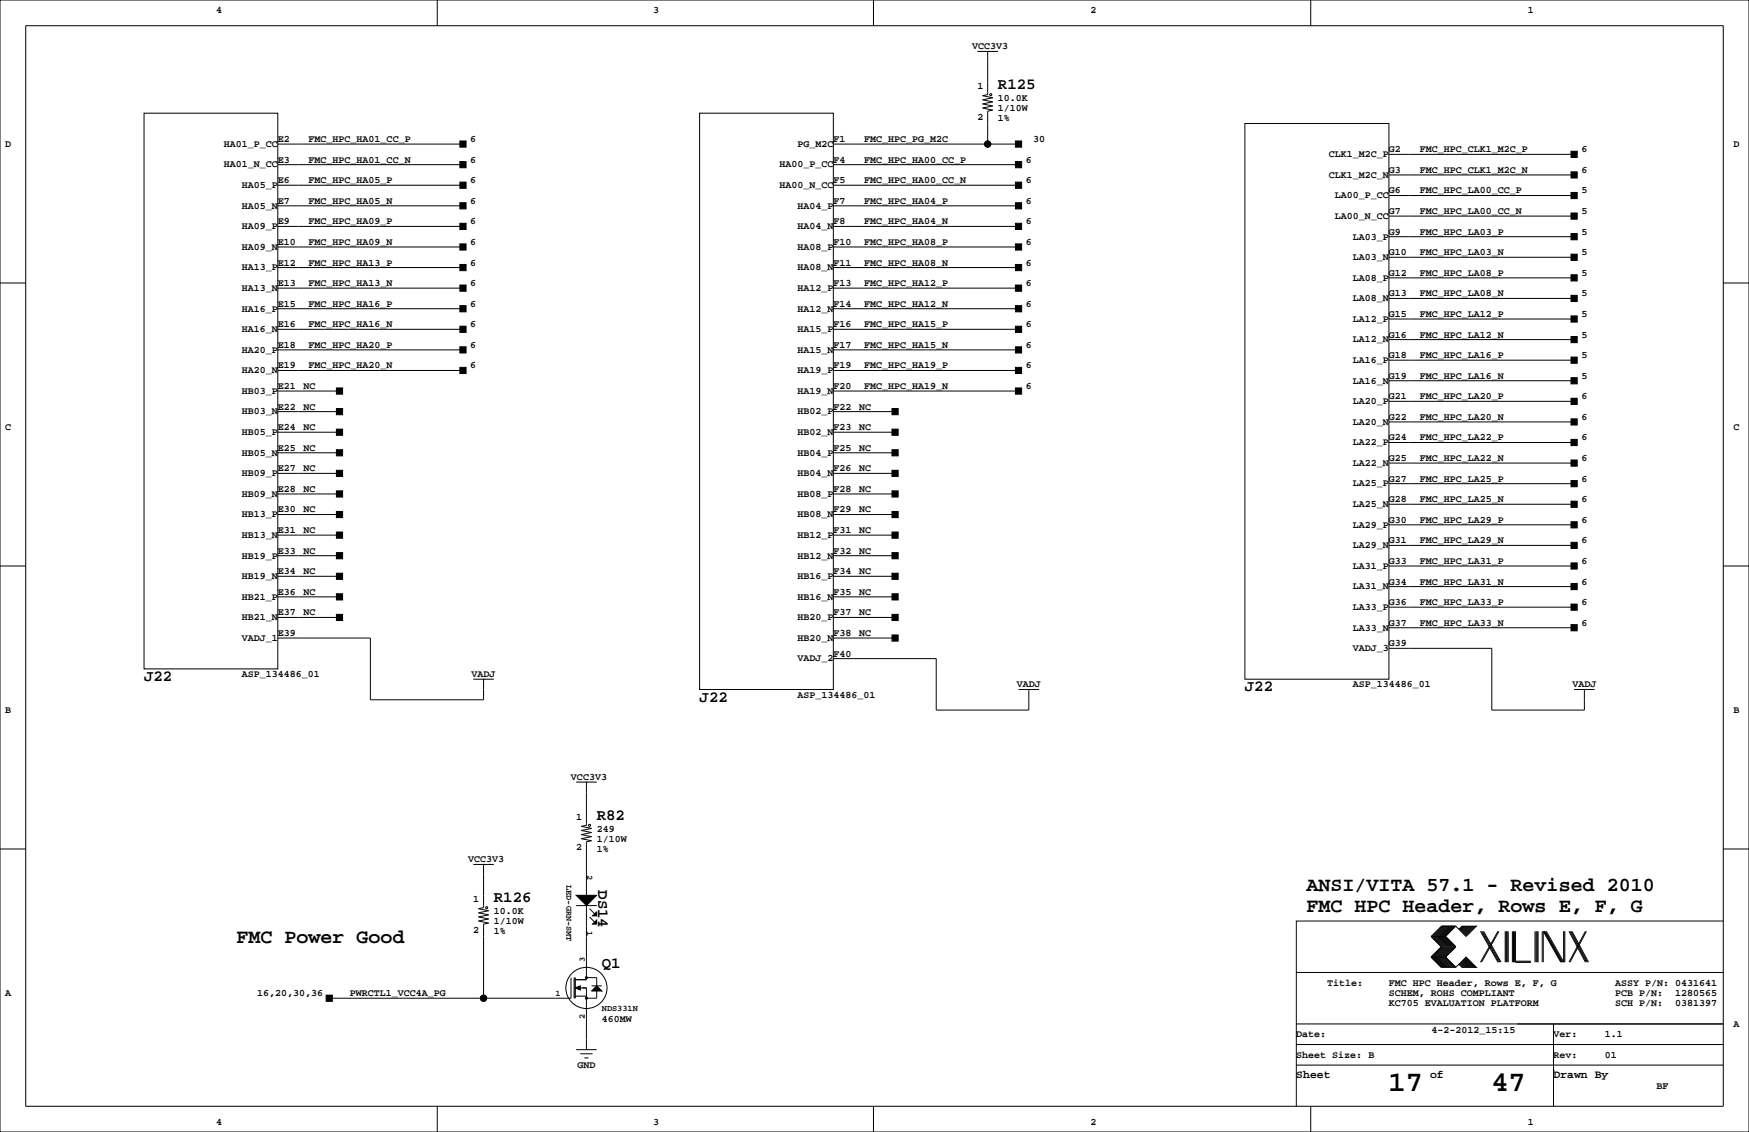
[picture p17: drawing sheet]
<svg xmlns="http://www.w3.org/2000/svg" width="432mm" height="279mm" viewBox="0 0 432 279" stroke-linecap="round" stroke-linejoin="round" font-family="sans-serif">
<defs><g id="words">
<g font-size="7.1">
<text x="342.8" y="269.3">17</text>
<text x="368.2" y="269.3">47</text>
</g>
<g font-size="4.9">
<text x="322.6" y="220">ANSI/VITA 57.1 - Revised 2010</text>
<text x="322.6" y="225.1">FMC HPC Header, Rows E, F, G</text>
<text x="58.4" y="232.7">FMC Power Good</text>
</g>
<g font-size="3.9">
<text x="246.4" y="22.1">R125</text>
<text x="35.6" y="168.1">J22</text>
<text x="172.7" y="173.2">J22</text>
<text x="307.3" y="170.7">J22</text>
<text x="147.3" y="202.4">R82</text>
<text x="147.7" y="219.7" transform="rotate(90 147.7 219.7)">DS14</text>
<text x="121.9" y="222.7">R126</text>
<text x="148.6" y="239">Q1</text>
</g>
<g font-size="2.8">
<text x="320" y="266.1">Sheet</text>
<text x="353.1" y="266.1">of</text>
<text x="383.5" y="266.1">Drawn By</text>
</g>
<g font-size="2.5">
<text x="53.3" y="3.3">4</text>
<text x="161.3" y="3.3">3</text>
<text x="269.2" y="3.3">2</text>
<text x="377.2" y="3.3">1</text>
<text x="240" y="12.2">VCC3V3</text>
<text x="241.3" y="21.9">1</text>
<text x="241.3" y="29.6">2</text>
<text x="246.4" y="24.9">10.0K</text>
<text x="246.4" y="27.4">1/10W</text>
<text x="246.4" y="30">1%</text>
<text x="68.6" y="35.1">E2</text>
<text x="76.2" y="35.1">FMC_HPC_HA01_CC_P</text>
<text x="116.1" y="35.1">6</text>
<text x="205.7" y="35.1">F1</text>
<text x="213.4" y="35.1">FMC_HPC_PG_M2C</text>
<text x="255.1" y="35.1">30</text>
<text x="1.3" y="36.3">D</text>
<text x="55.2" y="36.3">HA01_P_CC</text>
<text x="55.2" y="41.3">HA01_N_CC</text>
<text x="68.6" y="40.1">E3</text>
<text x="76.2" y="40.1">FMC_HPC_HA01_CC_N</text>
<text x="116.1" y="40.1">6</text>
<text x="192.4" y="41.3">HA00_P_CC</text>
<text x="196.8" y="36.3">PG_M2C</text>
<text x="205.7" y="40.1">F4</text>
<text x="213.4" y="40.1">FMC_HPC_HA00_CC_P</text>
<text x="253.3" y="40.1">6</text>
<text x="328.1" y="38.8">CLK1_M2C_P</text>
<text x="342.9" y="37.6">G2</text>
<text x="350.5" y="37.6">FMC_HPC_CLK1_M2C_P</text>
<text x="390.4" y="37.6">6</text>
<text x="428" y="36.3">D</text>
<text x="59.7" y="46.4">HA05_P</text>
<text x="68.6" y="45.2">E6</text>
<text x="76.2" y="45.2">FMC_HPC_HA05_P</text>
<text x="116.1" y="45.2">6</text>
<text x="192.4" y="46.4">HA00_N_CC</text>
<text x="205.7" y="45.2">F5</text>
<text x="213.4" y="45.2">FMC_HPC_HA00_CC_N</text>
<text x="253.3" y="45.2">6</text>
<text x="328.1" y="43.9">CLK1_M2C_N</text>
<text x="342.9" y="47.8">G6</text>
<text x="342.9" y="42.7">G3</text>
<text x="350.5" y="42.7">FMC_HPC_CLK1_M2C_N</text>
<text x="350.5" y="47.8">FMC_HPC_LA00_CC_P</text>
<text x="390.4" y="42.7">6</text>
<text x="390.4" y="47.8">5</text>
<text x="59.7" y="51.5">HA05_N</text>
<text x="68.6" y="50.3">E7</text>
<text x="76.2" y="50.3">FMC_HPC_HA05_N</text>
<text x="116.1" y="50.3">6</text>
<text x="196.8" y="51.5">HA04_P</text>
<text x="205.7" y="50.3">F7</text>
<text x="213.4" y="50.3">FMC_HPC_HA04_P</text>
<text x="253.3" y="50.3">6</text>
<text x="329.6" y="49">LA00_P_CC</text>
<text x="342.9" y="52.8">G7</text>
<text x="350.5" y="52.8">FMC_HPC_LA00_CC_N</text>
<text x="390.4" y="52.8">5</text>
<text x="59.7" y="56.6">HA09_P</text>
<text x="68.6" y="55.4">E9</text>
<text x="76.2" y="55.4">FMC_HPC_HA09_P</text>
<text x="116.1" y="55.4">6</text>
<text x="196.8" y="56.6">HA04_N</text>
<text x="205.7" y="55.4">F8</text>
<text x="213.4" y="55.4">FMC_HPC_HA04_N</text>
<text x="253.3" y="55.4">6</text>
<text x="329.6" y="54">LA00_N_CC</text>
<text x="334" y="59.1">LA03_P</text>
<text x="342.9" y="57.9">G9</text>
<text x="350.5" y="57.9">FMC_HPC_LA03_P</text>
<text x="390.4" y="57.9">5</text>
<text x="59.7" y="61.7">HA09_N</text>
<text x="68.6" y="60.5">E10</text>
<text x="68.6" y="65.5">E12</text>
<text x="76.2" y="65.5">FMC_HPC_HA13_P</text>
<text x="76.2" y="60.5">FMC_HPC_HA09_N</text>
<text x="116.1" y="65.5">6</text>
<text x="116.1" y="60.5">6</text>
<text x="196.8" y="61.7">HA08_P</text>
<text x="205.7" y="65.5">F11</text>
<text x="205.7" y="60.5">F10</text>
<text x="213.4" y="65.5">FMC_HPC_HA08_N</text>
<text x="213.4" y="60.5">FMC_HPC_HA08_P</text>
<text x="253.3" y="65.5">6</text>
<text x="253.3" y="60.5">6</text>
<text x="334" y="64.2">LA03_N</text>
<text x="342.9" y="63">G10</text>
<text x="350.5" y="63">FMC_HPC_LA03_N</text>
<text x="390.4" y="63">5</text>
<text x="59.7" y="66.7">HA13_P</text>
<text x="59.7" y="71.8">HA13_N</text>
<text x="68.6" y="70.6">E13</text>
<text x="76.2" y="70.6">FMC_HPC_HA13_N</text>
<text x="116.1" y="70.6">6</text>
<text x="196.8" y="71.8">HA12_P</text>
<text x="196.8" y="66.7">HA08_N</text>
<text x="205.7" y="70.6">F13</text>
<text x="213.4" y="70.6">FMC_HPC_HA12_P</text>
<text x="253.3" y="70.6">6</text>
<text x="334" y="69.3">LA08_P</text>
<text x="342.9" y="68.1">G12</text>
<text x="350.5" y="68.1">FMC_HPC_LA08_P</text>
<text x="390.4" y="68.1">5</text>
<text x="59.7" y="76.9">HA16_P</text>
<text x="68.6" y="75.7">E15</text>
<text x="76.2" y="75.7">FMC_HPC_HA16_P</text>
<text x="116.1" y="75.7">6</text>
<text x="196.8" y="76.9">HA12_N</text>
<text x="205.7" y="75.7">F14</text>
<text x="213.4" y="75.7">FMC_HPC_HA12_N</text>
<text x="253.3" y="75.7">6</text>
<text x="334" y="74.4">LA08_N</text>
<text x="342.9" y="73.2">G13</text>
<text x="350.5" y="73.2">FMC_HPC_LA08_N</text>
<text x="390.4" y="73.2">5</text>
<text x="59.7" y="82">HA16_N</text>
<text x="68.6" y="80.8">E16</text>
<text x="76.2" y="80.8">FMC_HPC_HA16_N</text>
<text x="116.1" y="80.8">6</text>
<text x="196.8" y="82">HA15_P</text>
<text x="205.7" y="80.8">F16</text>
<text x="213.4" y="80.8">FMC_HPC_HA15_P</text>
<text x="253.3" y="80.8">6</text>
<text x="334" y="79.4">LA12_P</text>
<text x="342.9" y="83.3">G16</text>
<text x="342.9" y="78.2">G15</text>
<text x="350.5" y="78.2">FMC_HPC_LA12_P</text>
<text x="350.5" y="83.3">FMC_HPC_LA12_N</text>
<text x="390.4" y="78.2">5</text>
<text x="390.4" y="83.3">5</text>
<text x="59.7" y="87.1">HA20_P</text>
<text x="68.6" y="85.9">E18</text>
<text x="76.2" y="85.9">FMC_HPC_HA20_P</text>
<text x="116.1" y="85.9">6</text>
<text x="196.8" y="87.1">HA15_N</text>
<text x="205.7" y="85.9">F17</text>
<text x="213.4" y="85.9">FMC_HPC_HA15_N</text>
<text x="253.3" y="85.9">6</text>
<text x="334" y="89.6">LA16_P</text>
<text x="334" y="84.5">LA12_N</text>
<text x="342.9" y="88.4">G18</text>
<text x="350.5" y="88.4">FMC_HPC_LA16_P</text>
<text x="390.4" y="88.4">5</text>
<text x="59.7" y="92.1">HA20_N</text>
<text x="68.6" y="90.9">E19</text>
<text x="76.2" y="90.9">FMC_HPC_HA20_N</text>
<text x="116.1" y="90.9">6</text>
<text x="196.8" y="92.1">HA19_P</text>
<text x="205.7" y="90.9">F19</text>
<text x="213.4" y="90.9">FMC_HPC_HA19_P</text>
<text x="253.3" y="90.9">6</text>
<text x="334" y="94.7">LA16_N</text>
<text x="342.9" y="93.5">G19</text>
<text x="350.5" y="93.5">FMC_HPC_LA16_N</text>
<text x="390.4" y="93.5">5</text>
<text x="59.7" y="97.2">HB03_P</text>
<text x="68.6" y="96">E21</text>
<text x="68.6" y="101.1">E22</text>
<text x="74.9" y="101.1">NC</text>
<text x="74.9" y="96">NC</text>
<text x="196.8" y="97.2">HA19_N</text>
<text x="205.7" y="101.1">F22</text>
<text x="205.7" y="96">F20</text>
<text x="212.1" y="101.1">NC</text>
<text x="213.4" y="96">FMC_HPC_HA19_N</text>
<text x="253.3" y="96">6</text>
<text x="334" y="99.8">LA20_P</text>
<text x="342.9" y="98.6">G21</text>
<text x="350.5" y="98.6">FMC_HPC_LA20_P</text>
<text x="390.4" y="98.6">6</text>
<text x="1.3" y="106.2">C</text>
<text x="59.7" y="102.3">HB03_N</text>
<text x="59.7" y="107.4">HB05_P</text>
<text x="68.6" y="106.2">E24</text>
<text x="74.9" y="106.2">NC</text>
<text x="196.8" y="107.4">HB02_N</text>
<text x="196.8" y="102.3">HB02_P</text>
<text x="205.7" y="106.2">F23</text>
<text x="212.1" y="106.2">NC</text>
<text x="334" y="104.8">LA20_N</text>
<text x="342.9" y="103.6">G22</text>
<text x="350.5" y="103.6">FMC_HPC_LA20_N</text>
<text x="390.4" y="103.6">6</text>
<text x="428" y="106.2">C</text>
<text x="59.7" y="112.5">HB05_N</text>
<text x="68.6" y="111.3">E25</text>
<text x="74.9" y="111.3">NC</text>
<text x="196.8" y="112.5">HB04_P</text>
<text x="205.7" y="111.3">F25</text>
<text x="212.1" y="111.3">NC</text>
<text x="334" y="109.9">LA22_P</text>
<text x="342.9" y="113.8">G25</text>
<text x="342.9" y="108.7">G24</text>
<text x="350.5" y="108.7">FMC_HPC_LA22_P</text>
<text x="350.5" y="113.8">FMC_HPC_LA22_N</text>
<text x="390.4" y="108.7">6</text>
<text x="390.4" y="113.8">6</text>
<text x="59.7" y="117.5">HB09_P</text>
<text x="68.6" y="116.3">E27</text>
<text x="74.9" y="116.3">NC</text>
<text x="196.8" y="117.5">HB04_N</text>
<text x="205.7" y="116.3">F26</text>
<text x="212.1" y="116.3">NC</text>
<text x="334" y="115">LA22_N</text>
<text x="342.9" y="118.9">G27</text>
<text x="350.5" y="118.9">FMC_HPC_LA25_P</text>
<text x="390.4" y="118.9">6</text>
<text x="59.7" y="122.6">HB09_N</text>
<text x="68.6" y="121.4">E28</text>
<text x="74.9" y="121.4">NC</text>
<text x="196.8" y="122.6">HB08_P</text>
<text x="205.7" y="121.4">F28</text>
<text x="212.1" y="121.4">NC</text>
<text x="334" y="125.2">LA25_N</text>
<text x="334" y="120.1">LA25_P</text>
<text x="342.9" y="124">G28</text>
<text x="350.5" y="124">FMC_HPC_LA25_N</text>
<text x="390.4" y="124">6</text>
<text x="59.7" y="127.7">HB13_P</text>
<text x="68.6" y="126.5">E30</text>
<text x="68.6" y="131.6">E31</text>
<text x="74.9" y="126.5">NC</text>
<text x="74.9" y="131.6">NC</text>
<text x="196.8" y="127.7">HB08_N</text>
<text x="205.7" y="131.6">F31</text>
<text x="205.7" y="126.5">F29</text>
<text x="212.1" y="126.5">NC</text>
<text x="212.1" y="131.6">NC</text>
<text x="334" y="130.2">LA29_P</text>
<text x="342.9" y="129">G30</text>
<text x="350.5" y="129">FMC_HPC_LA29_P</text>
<text x="390.4" y="129">6</text>
<text x="59.7" y="132.8">HB13_N</text>
<text x="59.7" y="137.9">HB19_P</text>
<text x="68.6" y="136.7">E33</text>
<text x="74.9" y="136.7">NC</text>
<text x="196.8" y="137.9">HB12_N</text>
<text x="196.8" y="132.8">HB12_P</text>
<text x="205.7" y="136.7">F32</text>
<text x="212.1" y="136.7">NC</text>
<text x="334" y="135.3">LA29_N</text>
<text x="342.9" y="134.1">G31</text>
<text x="350.5" y="134.1">FMC_HPC_LA29_N</text>
<text x="390.4" y="134.1">6</text>
<text x="59.7" y="142.9">HB19_N</text>
<text x="68.6" y="141.7">E34</text>
<text x="74.9" y="141.7">NC</text>
<text x="196.8" y="142.9">HB16_P</text>
<text x="205.7" y="141.7">F34</text>
<text x="212.1" y="141.7">NC</text>
<text x="334" y="140.4">LA31_P</text>
<text x="342.9" y="139.2">G33</text>
<text x="350.5" y="139.2">FMC_HPC_LA31_P</text>
<text x="390.4" y="139.2">6</text>
<text x="59.7" y="148">HB21_P</text>
<text x="68.6" y="146.8">E36</text>
<text x="74.9" y="146.8">NC</text>
<text x="196.8" y="148">HB16_N</text>
<text x="205.7" y="146.8">F35</text>
<text x="212.1" y="146.8">NC</text>
<text x="334" y="145.5">LA31_N</text>
<text x="342.9" y="149.4">G36</text>
<text x="342.9" y="144.3">G34</text>
<text x="350.5" y="144.3">FMC_HPC_LA31_N</text>
<text x="350.5" y="149.4">FMC_HPC_LA33_P</text>
<text x="390.4" y="144.3">6</text>
<text x="390.4" y="149.4">6</text>
<text x="59.7" y="153.1">HB21_N</text>
<text x="68.6" y="151.9">E37</text>
<text x="74.9" y="151.9">NC</text>
<text x="196.8" y="153.1">HB20_P</text>
<text x="205.7" y="151.9">F37</text>
<text x="212.1" y="151.9">NC</text>
<text x="334" y="155.6">LA33_N</text>
<text x="334" y="150.6">LA33_P</text>
<text x="342.9" y="154.4">G37</text>
<text x="350.5" y="154.4">FMC_HPC_LA33_N</text>
<text x="390.4" y="154.4">6</text>
<text x="59.7" y="158.2">VADJ_1</text>
<text x="68.6" y="157">E39</text>
<text x="196.8" y="158.2">HB20_N</text>
<text x="205.7" y="157">F38</text>
<text x="212.1" y="157">NC</text>
<text x="334" y="160.7">VADJ_3</text>
<text x="342.9" y="159.5">G39</text>
<text x="59.7" y="167.1">ASP_134486_01</text>
<text x="116.4" y="167.1">VADJ</text>
<text x="196.8" y="163.3">VADJ_2</text>
<text x="205.7" y="162.1">F40</text>
<text x="196.8" y="172.2">ASP_134486_01</text>
<text x="251" y="169.7">VADJ</text>
<text x="334" y="169.7">ASP_134486_01</text>
<text x="388.2" y="169.7">VADJ</text>
<text x="1.3" y="176">B</text>
<text x="428" y="176">B</text>
<text x="141" y="192.5">VCC3V3</text>
<text x="142.2" y="202.3">1</text>
<text x="142.2" y="209.9">2</text>
<text x="147.3" y="205.2">249</text>
<text x="147.3" y="207.8">1/10W</text>
<text x="115.6" y="212.9">VCC3V3</text>
<text x="147.3" y="210.3">1%</text>
<text x="116.8" y="222.6">1</text>
<text x="121.9" y="225.6">10.0K</text>
<text x="116.8" y="230.2">2</text>
<text x="121.9" y="230.6">1%</text>
<text x="121.9" y="228.1">1/10W</text>
<text x="1.3" y="245.9">A</text>
<text x="63.5" y="245.9">16,20,30,36</text>
<text x="86.4" y="245.9">PWRCTL1_VCC4A_PG</text>
<text x="327.7" y="243.3">Title:</text>
<text x="342.9" y="245.9">SCHEM, ROHS COMPLIANT</text>
<text x="342.9" y="243.3">FMC HPC Header, Rows E, F, G</text>
<text x="398.8" y="243.3">ASSY P/N: 0431641</text>
<text x="398.8" y="245.9">PCB P/N:</text>
<text x="413.6" y="245.9">1280565</text>
<text x="342.9" y="248.4">KC705 EVALUATION PLATFORM</text>
<text x="398.8" y="248.4">SCH P/N:</text>
<text x="413.6" y="248.4">0381397</text>
<text x="148.6" y="252.2">460MW</text>
<text x="320" y="256">Date:</text>
<text x="353.4" y="255">4-2-2012_15:15</text>
<text x="383.5" y="256">Ver:</text>
<text x="396.2" y="256">1.1</text>
<text x="428" y="253.5">A</text>
<text x="142.6" y="263.7">GND</text>
<text x="320" y="261.1">Sheet Size: B</text>
<text x="383.5" y="261.1">Rev:</text>
<text x="396.2" y="261.1">01</text>
<text x="408.9" y="268.7">BF</text>
<text x="53.3" y="277.6">4</text>
<text x="161.3" y="277.6">3</text>
<text x="269.2" y="277.6">2</text>
<text x="377.2" y="277.6">1</text>
</g>
<g font-size="2.1">
<text x="145" y="215.9" transform="rotate(90 145 215.9)">2</text>
<text x="139.9" y="218.4" transform="rotate(90 139.9 218.4)">LED-GRN-SMT</text>
<text x="145" y="229.9" transform="rotate(90 145 229.9)">1</text>
<text x="144.3" y="237.5" transform="rotate(-90 144.3 237.5)">3</text>
<text x="137.2" y="245.9">1</text>
<text x="144.3" y="251.5" transform="rotate(-90 144.3 251.5)">2</text>
<text x="148.6" y="249.5">NDS331N</text>
</g>
</g></defs>
<g fill="none" stroke="#000" stroke-width=".25">
<path d="M0 0h431.8v279.4h-431.8zM6.3 6.4h419.1v266.6h-419.1zM107.9 0v6.4M215.6 0v6.4M241.3 12.7h5.1M243.8 12.7h.1M243.8 12.7v10.7l-1.2 .2 2.5 .5-2.5 .5 2.5 .5-2.5 .6 2.5 .5-2.5 .5 2.5 .5-1.3 .2v8.2M323.6 0v6.4M35.6 27.9h33v137.2h-33zM68.6 35.6h45.7M172.7 27.9h33v142.3h-33zM205.7 35.6h45.8"/>
<path d="M307.3 30.5h35.6v137.1h-35.6zM342.9 38.1h45.7M68.6 40.6h45.7M68.6 55.9h45.7M68.6 45.7h45.7M68.6 50.8h45.7M205.7 40.6h45.8M205.7 55.9h45.8M205.7 45.7h45.8M205.7 50.8h45.8M342.9 58.4h45.7M342.9 53.3h45.7"/>
<path d="M342.9 48.3h45.7M342.9 43.2h45.7M0 69.8h6.3M68.6 61h45.7M68.6 66h45.7M68.6 71.1h45.7M68.6 76.2h45.7M205.7 61h45.8M205.7 66h45.8M205.7 71.1h45.8M205.7 76.2h45.8M342.9 78.7h45.7"/>
<path d="M342.9 73.7h45.7M342.9 68.6h45.7M342.9 63.5h45.7M425.4 69.8h6.4M68.6 81.3h45.7M68.6 86.4h45.7M68.6 91.4h45.7M68.6 96.5h15.2M205.7 81.3h45.8M205.7 86.4h45.8M205.7 91.4h45.8M205.7 96.5h45.8"/>
<path d="M342.9 99.1h45.7M342.9 94h45.7M342.9 88.9h45.7M342.9 83.8h45.7M68.6 116.8h15.2M68.6 111.8h15.2M68.6 101.6h15.2M68.6 106.7h15.2M205.7 116.8h15.3M205.7 111.8h15.3M205.7 101.6h15.3M205.7 106.7h15.3"/>
<path d="M342.9 119.4h45.7M342.9 114.3h45.7M342.9 109.2h45.7M342.9 104.1h45.7M0 139.7h6.3M68.6 137.2h15.2M68.6 132.1h15.2M68.6 127h15.2M68.6 121.9h15.2M205.7 137.2h15.3M205.7 132.1h15.3M205.7 127h15.3"/>
<path d="M205.7 121.9h15.3M342.9 139.7h45.7M342.9 134.6h45.7M342.9 129.5h45.7M342.9 124.5h45.7M425.4 139.7h6.4M68.6 157.5h22.8v15.2h28v-5.1M68.6 147.3h15.2M68.6 142.2h15.2M68.6 152.4h15.2M205.7 147.3h15.3M205.7 142.2h15.3"/>
<path d="M205.7 157.5h15.3M205.7 152.4h15.3M342.9 154.9h45.7M342.9 149.9h45.7M342.9 144.8h45.7M116.8 167.6h5.1M119.4 167.6h.1M205.7 162.6h25.4v12.7h22.9v-5.1M251.5 170.2h5M254 170.2h.1M342.9 160h25.4v15.3h22.9v-5.1M388.6 170.2h5.1"/>
<path d="M391.2 170.2h.1M142.2 193h5.1M144.8 193h.1M144.8 193v10.7l-1.3 .3 2.5 .5-2.5 .5 2.5 .5-2.5 .5 2.5 .5-2.5 .5 2.5 .5-1.2 .3v13.2M0 209.5h6.3M116.8 213.4h5.1M119.4 213.4h.1M119.4 213.4v10.6l-1.3 .3 2.5 .5-2.5 .5 2.5 .5-2.5 .5 2.5 .5-2.5 .5 2.5 .5-1.2 .3v18.3M425.4 209.5h6.4M142.2 223.5h5.1M144.8 223.5v18.3h-2.8M145.5 224.3l1.3 1.3"/>
<path d="M145.5 226.3l1.3 1.3M353.3 236.2l2.6 2.6h3.5M353.3 231.1l2.6 2.6-2.6 2.5M353.3 236.2h3.6M353.3 231.1h3.6M356.1 228.6l-2.5 2.5 2.5 2.6-2.5 2.5 2.5 2.6M356.4 228.6l-2.6 2.5 2.6 2.6-2.6 2.5 2.6 2.6M356.6 228.6l-2.5 2.5 2.5 2.6-2.5 2.5 2.5 2.6M356.9 228.6l-2.6 2.5 2.6 2.6-2.6 2.5 2.6 2.6M356.9 231.1l2.5 2.6-2.5 2.5M356.9 236.2l2.5 2.6M357.1 228.6l-2.5 2.5 2.5 2.6-2.5 2.5 2.5 2.6"/>
<path d="M357.4 228.6l-2.6 2.5 2.6 2.6-2.6 2.5 2.6 2.6M357.6 228.6l-2.5 2.5 2.5 2.6-2.5 2.5 2.5 2.6M357.9 228.6l-2.6 2.5 2.6 2.6-2.6 2.5 2.6 2.6M358.1 228.6l-2.5 2.5 2.5 2.6-2.5 2.5 2.5 2.6M358.4 228.6l-2.5 2.5 2.5 2.6-2.5 2.5 2.5 2.6M358.6 228.6l-2.5 2.5 2.5 2.6-2.5 2.5 2.5 2.6M358.9 228.6l-2.5 2.5 2.5 2.6-2.5 2.5 2.5 2.6M359.2 228.6l-2.6 2.5 2.6 2.6-2.6 2.5 2.6 2.6M359.4 228.6l2.5 2.5 2.6-2.5h-3.6l-.7 .8M359.4 228.6h-3.5l-2.6 2.5M359.4 228.6l-2.5 2.5M360.2 238l.7 .8h3.6l-2.6-2.6-2.5 2.6"/>
<path d="M360.4 237.7l1 1.1M360.4 238l.8 .8M360.7 237.5l1.2 1.3M360.7 237.7l1 1.1M360.9 237.2l1.6 1.6M360.9 237.5l1.3 1.3M361.2 237l1.8 1.8M361.2 237.2l1.5 1.6M361.2 228.6l-.8 .8M361.4 236.7l2.1 2.1M361.4 237l1.8 1.8M361.4 228.6l-1 1"/>
<path d="M361.7 236.5l2.3 2.3M361.7 236.7l2 2.1M361.7 228.6l-1 1M361.9 236.5l2.3 2.3M361.9 228.6l-1.2 1.3M362.2 228.6l-1.3 1.3M362.5 228.6l-1.6 1.5M362.7 228.6l-1.5 1.5M363 228.6l-1.8 1.8M363.2 228.6l-1.8 1.8M363.5 228.6l-2.1 2M363.7 228.6l-2 2"/>
<path d="M364 228.6l-2.3 2.3M364.2 228.6l-2.3 2.3M365.5 229.9l4.3 7.6M365.8 229.9l4.3 7.6M366 229.9l4.3 7.6M366.3 229.9l4.3 7.6M369.8 229.9l-4.3 7.6M370.1 229.9l-4.3 7.6M371.6 229.9v7.6M371.9 229.9v7.6M372.1 229.9v7.6M372.4 229.9v7.6"/>
<path d="M373.4 229.9v7.6M373.6 229.9v7.6M373.9 229.9v7.6M374.1 229.9v7.6h3.9M374.1 237.2h3.9M379 229.9v7.6M379.2 229.9v7.6M379.5 229.9v7.6M379.7 229.9v7.6M380.7 229.9v7.6M381 237.5v-7.6l4.3 7.6M381.3 229.9l4.3 7.6"/>
<path d="M381.5 229.9l4.3 7.6M381.8 229.9l4.3 7.6v-7.6M386.3 229.9v7.6M387.3 229.9l4.1 7.6M387.6 229.9l4.1 7.6M387.9 229.9l4 7.6M388.1 229.9l4.1 7.6M391.4 229.9l-4.1 7.6M391.7 229.9l-4.1 7.6M425.4 227.3h-105.4v35.6M141 241.3v5.1h-59.7M141.7 241.3v5.1"/>
<path d="M142 241.3v5.1M142 245.9h2.8M142.2 259.1h5.1M143.3 243.8h1.5v15.3M144.8 259.1h.1M144.8 241.3h2.5v2M146 243.3h2.6M147.3 244.6v1.8h-2.5M320 257.8h105.4M320 252.7h105.4M320 240h105.4M383.5 252.7v20.3"/>
<path d="M107.9 273v6.4M143.3 260.1h3M144.3 261.1h1M215.6 273v6.4M320 262.9v10.1M320 262.9h105.4M323.6 273v6.4M383.5 264.2h.1"/>
<circle cx="243.8" cy="35.6" r=".76"/>
<circle cx="244.6" cy="23.4" r=".25"/>
<circle cx="145.5" cy="203.7" r=".25"/>
<circle cx="120.1" cy="224" r=".25"/>
<circle cx="119.4" cy="246.4" r=".76"/>
<circle cx="144.8" cy="243.8" r="5.1"/>
<circle cx="144.8" cy="241.3" r=".25"/>
<circle cx="144.8" cy="246.4" r=".25"/>
</g>
<g fill="#000" stroke="#000" stroke-width=".25">
<path d="M113.5 34.8h1.6v1.5h-1.6z" fill-rule="evenodd"/>
<path d="M250.7 34.8h1.5v1.5h-1.5z" fill-rule="evenodd"/>
<path d="M387.9 37.3h1.5v1.6h-1.5z" fill-rule="evenodd"/>
<path d="M113.5 39.9h1.6v1.5h-1.6z" fill-rule="evenodd"/>
<path d="M113.5 55.1h1.6v1.5h-1.6z" fill-rule="evenodd"/>
<path d="M113.5 45h1.6v1.5h-1.6z" fill-rule="evenodd"/>
<path d="M113.5 50h1.6v1.6h-1.6z" fill-rule="evenodd"/>
<path d="M250.7 45h1.5v1.5h-1.5z" fill-rule="evenodd"/>
<path d="M250.7 39.9h1.5v1.5h-1.5z" fill-rule="evenodd"/>
<path d="M250.7 50h1.5v1.6h-1.5z" fill-rule="evenodd"/>
<path d="M250.7 55.1h1.5v1.5h-1.5z" fill-rule="evenodd"/>
<path d="M387.9 57.7h1.5v1.5h-1.5z" fill-rule="evenodd"/>
<path d="M387.9 52.6h1.5v1.5h-1.5z" fill-rule="evenodd"/>
<path d="M387.9 47.5h1.5v1.5h-1.5z" fill-rule="evenodd"/>
<path d="M387.9 42.4h1.5v1.5h-1.5z" fill-rule="evenodd"/>
<path d="M113.5 60.2h1.6v1.5h-1.6z" fill-rule="evenodd"/>
<path d="M113.5 65.3h1.6v1.5h-1.6z" fill-rule="evenodd"/>
<path d="M113.5 70.4h1.6v1.5h-1.6z" fill-rule="evenodd"/>
<path d="M113.5 75.4h1.6v1.6h-1.6z" fill-rule="evenodd"/>
<path d="M250.7 60.2h1.5v1.5h-1.5z" fill-rule="evenodd"/>
<path d="M250.7 65.3h1.5v1.5h-1.5z" fill-rule="evenodd"/>
<path d="M250.7 70.4h1.5v1.5h-1.5z" fill-rule="evenodd"/>
<path d="M250.7 75.4h1.5v1.6h-1.5z" fill-rule="evenodd"/>
<path d="M387.9 78h1.5v1.5h-1.5z" fill-rule="evenodd"/>
<path d="M387.9 72.9h1.5v1.5h-1.5z" fill-rule="evenodd"/>
<path d="M387.9 67.8h1.5v1.5h-1.5z" fill-rule="evenodd"/>
<path d="M387.9 62.7h1.5v1.6h-1.5z" fill-rule="evenodd"/>
<path d="M83.1 95.8h1.5v1.5h-1.5z" fill-rule="evenodd"/>
<path d="M113.5 80.5h1.6v1.5h-1.6z" fill-rule="evenodd"/>
<path d="M113.5 85.6h1.6v1.5h-1.6z" fill-rule="evenodd"/>
<path d="M113.5 90.7h1.6v1.5h-1.6z" fill-rule="evenodd"/>
<path d="M250.7 80.5h1.5v1.5h-1.5z" fill-rule="evenodd"/>
<path d="M250.7 85.6h1.5v1.5h-1.5z" fill-rule="evenodd"/>
<path d="M250.7 90.7h1.5v1.5h-1.5z" fill-rule="evenodd"/>
<path d="M250.7 95.8h1.5v1.5h-1.5z" fill-rule="evenodd"/>
<path d="M387.9 98.3h1.5v1.5h-1.5z" fill-rule="evenodd"/>
<path d="M387.9 93.2h1.5v1.5h-1.5z" fill-rule="evenodd"/>
<path d="M387.9 88.1h1.5v1.6h-1.5z" fill-rule="evenodd"/>
<path d="M387.9 83.1h1.5v1.5h-1.5z" fill-rule="evenodd"/>
<path d="M83.1 116.1h1.5v1.5h-1.5z" fill-rule="evenodd"/>
<path d="M83.1 105.9h1.5v1.5h-1.5z" fill-rule="evenodd"/>
<path d="M83.1 111h1.5v1.5h-1.5z" fill-rule="evenodd"/>
<path d="M83.1 100.8h1.5v1.6h-1.5z" fill-rule="evenodd"/>
<path d="M220.2 116.1h1.5v1.5h-1.5z" fill-rule="evenodd"/>
<path d="M220.2 111h1.5v1.5h-1.5z" fill-rule="evenodd"/>
<path d="M220.2 100.8h1.5v1.6h-1.5z" fill-rule="evenodd"/>
<path d="M220.2 105.9h1.5v1.5h-1.5z" fill-rule="evenodd"/>
<path d="M387.9 113.5h1.5v1.6h-1.5z" fill-rule="evenodd"/>
<path d="M387.9 108.5h1.5v1.5h-1.5z" fill-rule="evenodd"/>
<path d="M387.9 103.4h1.5v1.5h-1.5z" fill-rule="evenodd"/>
<path d="M83.1 121.2h1.5v1.5h-1.5z" fill-rule="evenodd"/>
<path d="M83.1 131.3h1.5v1.5h-1.5z" fill-rule="evenodd"/>
<path d="M83.1 126.2h1.5v1.6h-1.5z" fill-rule="evenodd"/>
<path d="M83.1 136.4h1.5v1.5h-1.5z" fill-rule="evenodd"/>
<path d="M220.2 136.4h1.5v1.5h-1.5z" fill-rule="evenodd"/>
<path d="M220.2 131.3h1.5v1.5h-1.5z" fill-rule="evenodd"/>
<path d="M220.2 126.2h1.5v1.6h-1.5z" fill-rule="evenodd"/>
<path d="M220.2 121.2h1.5v1.5h-1.5z" fill-rule="evenodd"/>
<path d="M387.9 133.9h1.5v1.5h-1.5z" fill-rule="evenodd"/>
<path d="M387.9 128.8h1.5v1.5h-1.5z" fill-rule="evenodd"/>
<path d="M387.9 123.7h1.5v1.5h-1.5z" fill-rule="evenodd"/>
<path d="M387.9 118.6h1.5v1.5h-1.5z" fill-rule="evenodd"/>
<path d="M83.1 141.5h1.5v1.5h-1.5z" fill-rule="evenodd"/>
<path d="M83.1 146.6h1.5v1.5h-1.5z" fill-rule="evenodd"/>
<path d="M83.1 151.6h1.5v1.6h-1.5z" fill-rule="evenodd"/>
<path d="M220.2 146.6h1.5v1.5h-1.5z" fill-rule="evenodd"/>
<path d="M220.2 141.5h1.5v1.5h-1.5z" fill-rule="evenodd"/>
<path d="M220.2 151.6h1.5v1.6h-1.5z" fill-rule="evenodd"/>
<path d="M220.2 156.7h1.5v1.5h-1.5z" fill-rule="evenodd"/>
<path d="M387.9 154.2h1.5v1.5h-1.5z" fill-rule="evenodd"/>
<path d="M387.9 149.1h1.5v1.5h-1.5z" fill-rule="evenodd"/>
<path d="M387.9 144h1.5v1.5h-1.5z" fill-rule="evenodd"/>
<path d="M387.9 138.9h1.5v1.6h-1.5z" fill-rule="evenodd"/>
<path d="M142.2 221h5.1l-2.5 2.5z" fill-rule="evenodd"/>
<path d="M147.3 225v1.1h-1z" fill-rule="evenodd"/>
<path d="M146.3 228.1l1-1v1z" fill-rule="evenodd"/>
<path d="M80.5 245.6h1.5v1.5h-1.5z" fill-rule="evenodd"/>
<path d="M142 243.8l1.3-.5v1z" fill-rule="evenodd"/>
<path d="M146 244.6l1.3-1.3 1.3 1.3z" fill-rule="evenodd"/>
<circle cx="243.8" cy="35.6" r=".76"/>
<circle cx="119.4" cy="246.4" r=".76"/>
</g>
<use href="#words"/>
</svg>
